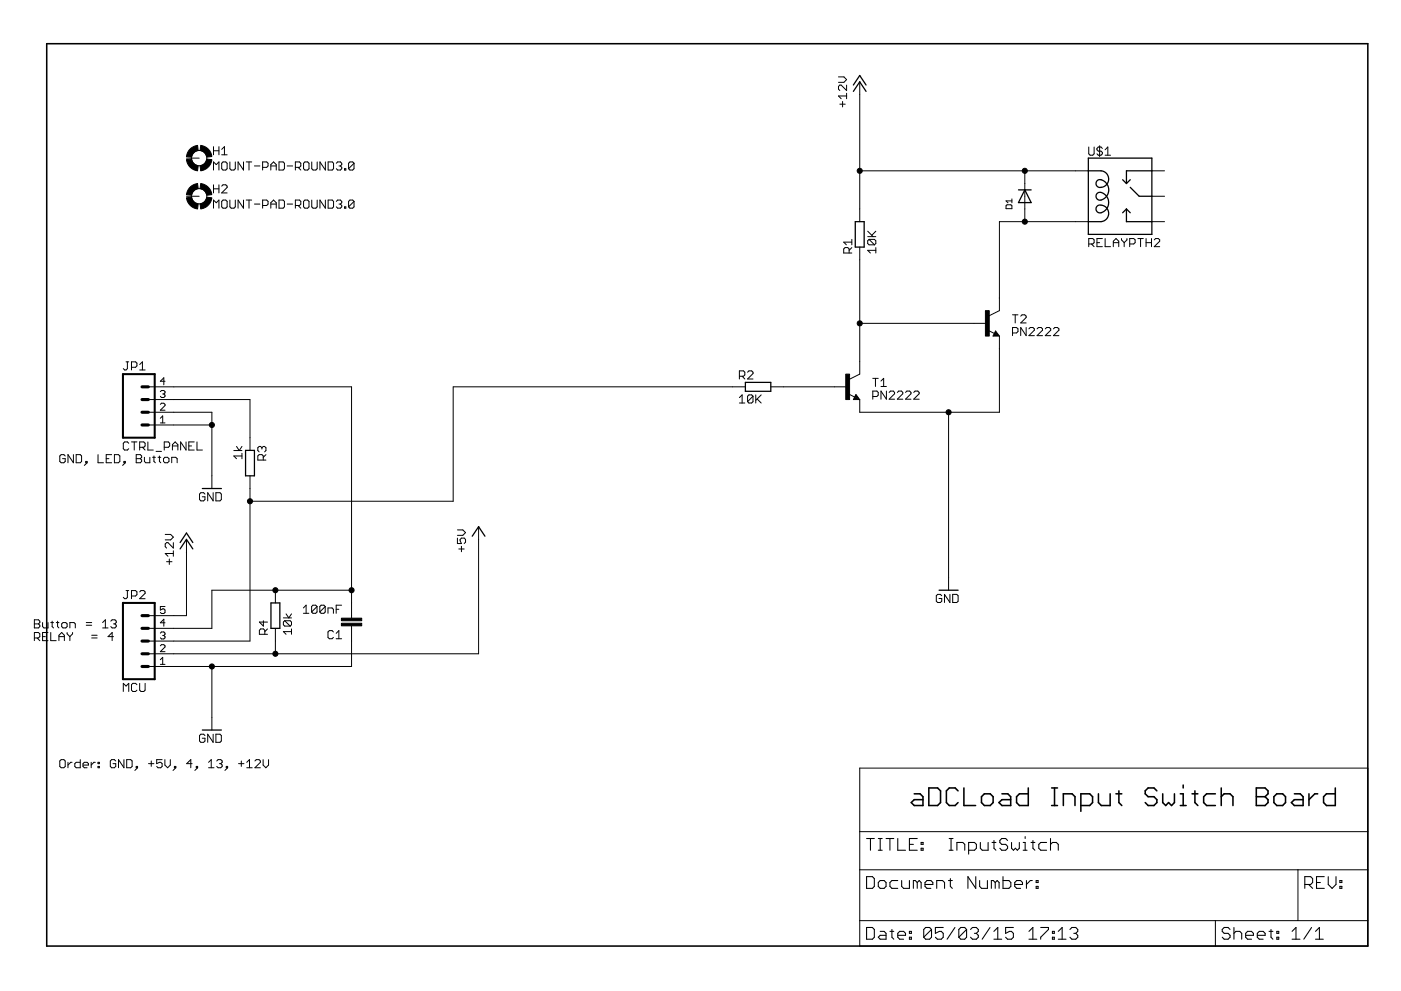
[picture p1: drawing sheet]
<svg xmlns="http://www.w3.org/2000/svg" width="420mm" height="297mm" viewBox="0 0 420 297" stroke-linecap="round" stroke-linejoin="round" font-family="sans-serif">
<g fill="none" stroke="#000" stroke-width=".3">
<path d="M251.5 23.1h1.6l.8 .8-.8 .8h-1.6M251.9 31.2h1.6M252.7 30.4v1.6M253.9 28.8h-2.4l.8 .8M253.9 25.5v1.6l-1.6-1.6h-.4l-.4 .4v.8l.4 .4M253.9 28v1.6M257.8 24.5v41.9M55.9 58.8h3.8M55.9 47.4h3.8M64 44v2.4M64 51v-2.5l.9 .8 .8-.8v2.5M64 55.4v2.4"/>
<path d="M64 45.2h1.7M64 56.6h1.7M65.7 44v2.4M65.7 55.4v2.4M66.5 55.8l.4-.4h.8l.4 .4v.4l-1.6 1.6h1.6M66.5 44.8l.8-.8v2.4M66.5 46.4h1.6M66.9 48.5h.8l.4 .4v1.7l-.4 .4h-.8l-.4-.4v-1.7zM66.9 60h.8l.4 .4v1.6l-.4 .4h-.8l-.4-.4v-1.6zM68.9 48.5v2.1l.4 .4h.9l.4-.4v-2.1M68.9 60v2l.4 .4h.9l.4-.4v-2M73 48.5v2.5l-1.6-2.5v2.5"/>
<path d="M73 60v2.4l-1.6-2.4v2.4M73.9 48.5h1.6M73.9 60h1.6M74.7 48.5v2.5M74.7 60v2.4M76.3 49.7h1.6M78.8 50.2h1.2l.4-.5v-.8l-.4-.4h-1.2v2.5M81.2 49.7h1.6M81.2 51v-1.7l.8-.8 .8 .8v1.7M83.7 48.5h1.2l.4 .4v1.7l-.4 .4h-1.2zM83.7 60h1.2l.4 .4v1.6l-.4 .4h-1.2zM86.1 49.7h1.7"/>
<path d="M88.6 50.2h1.2l.4-.5v-.8l-.4-.4h-1.2v2.5M89.4 50.2l.8 .8M91.4 48.5h.9l.4 .4v1.7l-.4 .4h-.9l-.4-.4v-1.7zM91.4 60h.9l.4 .4v1.6l-.4 .4h-.9l-.4-.4v-1.6zM93.5 48.5v2.1l.4 .4h.8l.4-.4v-2.1M93.5 60v2l.4 .4h.8l.4-.4v-2M97.6 48.5v2.5l-1.7-2.5v2.5M97.6 60v2.4l-1.7-2.4v2.4M98.4 48.5h1.2l.4 .4v1.7l-.4 .4h-1.2zM98.4 60h1.2l.4 .4v1.6l-.4 .4h-1.2zM100.9 48.9l.4-.4h.8l.4 .4v.4l-.4 .4M101.7 49.7h.4"/>
<path d="M102.1 49.7l.4 .5v.4l-.4 .4h-.8l-.4-.4M103.3 50.6h.4v.4h-.4zM106.2 48.9l-.4-.4h-.9l-.4 .4v1.7M106.2 48.9v1.7l-.4 .4h-.9l-.4-.4M106.2 48.9l-1.7 1.7M257.8 51.2h68.6M303.5 59.6v1.2M307.3 51.2v15.2M326.5 44.1v2l.4 .4h.8l.4-.4v-2M329.8 43.7v3.2M330.6 44.5l-.4-.4h-.8l-.4 .4v.4l.4 .4h.8l.4 .4v.4l-.4 .4h-.8l-.4-.4M331.4 46.5h1.7"/>
<path d="M331.4 44.9l.8-.8v2.4M345.4 58.8h3.8M345.4 51.2h3.8M64 62.4v-2.4l.9 .8 .8-.8v2.4M76.3 61.2h1.6M78.8 61.6h1.2l.4-.4v-.8l-.4-.4h-1.2v2.4M81.2 62.4v-1.6l.8-.8 .8 .8v1.6M81.2 61.2h1.6M86.1 61.2h1.7M88.6 61.6h1.2l.4-.4v-.8l-.4-.4h-1.2v2.4M89.4 61.6l.8 .8M100.9 60.4l.4-.4h.8l.4 .4v.4l-.4 .4"/>
<path d="M101.7 61.2h.4M102.1 61.2l.4 .4v.4l-.4 .4h-.8l-.4-.4M103.3 62h.4v.4h-.4zM106.2 60.4l-.4-.4h-.9l-.4 .4v1.6M106.2 60.4v1.6l-.4 .4h-.9l-.4-.4M106.2 60.4l-1.7 1.6M254.7 75.8v-1.2l-.5-.4h-.8l-.4 .4v1.2h2.5M255.5 74.2l-.8 .8M255.5 72.6h-2.5l.8 .8M255.5 71.8v1.6M257.8 74.1v38l-3 1.6M260.2 70.9h2.5"/>
<path d="M260.2 69.3l1.7 1.6M260.6 71.8h1.7l.4 .4v.8l-.4 .4M260.6 71.8l-.4 .4v.8l.4 .4h1.7M260.6 71.8l1.7 1.6M262.7 75h-2.5l.8 .8M262.7 74.2v1.6M262.7 69.3l-1.2 1.2M301.7 61.7l.3-.3h1.2l.3 .3v.8h-1.8zM303.5 60.2h-1.8l.6 .6M326.4 66.4h-26.7v26.7l-3 1.5M326.5 73.1h1.2l.4-.4v-.8l-.4-.4h-1.2v2.4M327.3 73.1l.8 .8"/>
<path d="M329 72.7h.8M330.6 71.5h-1.6v2.4h1.6M331.4 71.5v2.4h1.7M333.9 72.7h1.6M333.9 73.9v-1.6l.8-.8 .8 .8v1.6M336.3 71.5v.4l.8 .8M337.1 72.7v1.2M338 71.5v.4l-.9 .8M338.8 73.1h1.2l.4-.4v-.8l-.4-.4h-1.2v2.4M341.2 71.5h1.7M342.1 71.5v2.4M343.7 72.7h1.6"/>
<path d="M343.7 71.5v2.4M345.3 71.5v2.4M345.4 66.4h3.8M346.2 71.9l.4-.4h.8l.4 .4v.4l-1.6 1.6h1.6M257.8 96.9h38.1M296.4 99l1.8 1M298.6 99.2l1.1 1.5h-1.9zM303.7 99.8h1.2l.4-.4v-.8l-.4-.4h-1.2v2.4M303.7 94.4h1.6M304.5 94.4v2.4M306.1 94.8l.4-.4h.8l.4 .4v.4l-1.6 1.6h1.6M307.7 98.2v2.4l-1.6-2.4v2.4"/>
<path d="M308.6 98.6l.4-.4h.8l.4 .4v.4l-1.6 1.6h1.6M311 98.6l.4-.4h.8l.5 .4v.4l-1.7 1.6h1.7M313.5 98.6l.4-.4h.8l.4 .4v.4l-1.6 1.6h1.6M315.9 98.6l.4-.4h.8l.5 .4v.4l-1.7 1.6h1.7M37.8 108.5h.8M38.2 108.5v2l-.4 .4h-.4l-.4-.4M39.4 110.1h1.3l.4-.4v-.8l-.4-.4h-1.3v2.4M41.9 110.9h1.6M41.9 109.3l.8-.8v2.4M44.5 119.8h30.5v15.2M44.5 116h60.9v69.3M48.1 117.4l.3-.3h.7l.4 .3v.4l-.4 .3"/>
<path d="M48.8 118.1h.3M49.1 118.1l.4 .3v.4l-.4 .3h-.7l-.3-.3M49.5 114.3h-1.4l1-1.1v2.1M221.7 119.2l.9-.8v2.4M221.7 112.8h1.3l.4-.4v-.8l-.4-.4h-1.3v2.4M222.6 112.8l.8 .8M223.5 116h-87.6v34.2h-60.9M224.2 111.6l.4-.4h.8l.4 .4v.4l-1.6 1.6h1.6M225.8 118.8v1.6l-.4 .4h-.8l-.4-.4M225.8 118.8l-.4-.4h-.8l-.4 .4v1.6M225.8 118.8l-1.6 1.6M226.7 118.4v2.4"/>
<path d="M227.1 119.6l1.2 1.2M228.3 118.4l-1.6 1.6M231.2 116h22.8M254.5 118.1l1.8 .9M256.7 118.2l1.1 1.6h-1.9zM261.7 118.9h1.3l.4-.5v-.8l-.4-.4h-1.3v2.5M261.7 113.4h1.7M262.6 113.4v2.4M264.2 114.2l.8-.8v2.4M264.2 115.8h1.6M265.8 117.2v2.5l-1.6-2.5v2.5M266.7 117.6l.4-.4h.8l.4 .4v.4l-1.6 1.7h1.6"/>
<path d="M269.1 117.6l.4-.4h.8l.4 .4v.4l-1.6 1.7h1.6M271.6 117.6l.4-.4h.8l.4 .4v.4l-1.6 1.7h1.6M274 117.6l.4-.4h.9l.4 .4v.4l-1.7 1.7h1.7M299.7 100.7v22.9h-41.9v-3.8M19.6 136.7l-.4-.4h-.8l-.5 .4v1.6l.5 .4h.8l.4-.4v-.8h-.8M22 136.3v2.4l-1.6-2.4v2.4M22.8 136.3h1.3l.4 .4v1.6l-.4 .4h-1.3zM25.7 138.3h.4v.4h-.4zM26.1 138.7l-.8 .8M29.4 136.3v2.4h1.6M31.9 137.5h.8M33.5 136.3h-1.6v2.4h1.6"/>
<path d="M34.3 136.3h1.2l.4 .4v1.6l-.4 .4h-1.2zM37.2 138.3h.4v.4h-.4zM37.6 138.7l-.8 .8M38.6 132.9l-.4-.4h-.8l-.4 .4v1.6l.4 .4h.8l.4-.4M39.4 132.5h1.7M40.3 132.5v2.4M40.9 136.3h1.2l.4 .4v.4l-.4 .4 .4 .4v.4l-.4 .4h-1.2zM40.9 137.5h1.2M41.9 134.1h1.2l.4-.4v-.8l-.4-.4h-1.2v2.4M42.7 134.1l.8 .8M43.3 137.1v1.2l.4 .4h1.2v-1.6M44.3 132.5v2.4h1.7"/>
<path d="M44.5 123.6h19v22.8M44.5 127.4h19M45.8 137.1h.8M46.2 136.7v1.6l.4 .4M46.8 135.3h1.6M47.4 137.1h.8M47.8 136.7v1.6l.4 .4M48.1 125.4l.7-.7v2.1M48.1 126.8h1.4M48.1 121.2l.3-.3h.7l.4 .3v.4l-1.4 1.4h1.4M49.3 134.1h1.2l.4-.4v-.8l-.4-.4h-1.2v2.4M49.4 137.1h.8l.5 .4v.8l-.5 .4h-.8l-.4-.4v-.8z"/>
<path d="M51.5 138.7v-1.6h1.2l.4 .4v1.2M51.7 134.9v-1.6l.8-.8 .8 .8v1.6M51.7 133.7h1.6M55.8 132.5v2.4l-1.6-2.4v2.4M56.6 133.7h.8M58.3 132.5h-1.7v2.4h1.7M59.1 132.5v2.4h1.6M70.1 135h2.5M70.9 133.8l.9 1.2 .8-1.2M72.6 136.7h-2.5l.8 .8M72.6 135.9v1.6M78.5 134.2l-.4-.4h-.4l-.4 .4v.8l.4 .4"/>
<path d="M78.5 134.2l.5-.4h.4l.4 .4v.8l-.4 .4M78.5 134.2v.4M79 137.9v-1.2l-.5-.4h-.8l-.4 .4v1.2h2.5M79.8 136.3l-.8 .8M221.7 120.8h1.7M284.5 123.6v53.3M61.5 148.1l-.4-.4h-.9l-.4 .4v1.6l.4 .4h.9l.4-.4v-.8h-.8M63.9 147.7v2.4l-1.6-2.4v2.4M64.7 147.7h1.3l.4 .4v1.6l-.4 .4h-1.3zM75 142.6v49.6h-30.5M137.2 158.8h1.6l.8 .8-.8 .9h-1.6M143.5 157.9v38.1h-99"/>
<path d="M37.8 177h.8M38.2 177v2l-.4 .5h-.4l-.4-.5M39.4 178.6h1.3l.4-.4v-.8l-.4-.4h-1.3v2.5M41.9 177.4l.4-.4h.8l.4 .4v.4l-1.6 1.7h1.6M49.6 160.2h1.6l.8 .8-.8 .8h-1.6M50 168.4h1.6M50.8 167.6v1.6M52 165.9h-2.4l.8 .8M52 162.6v1.7l-1.6-1.7h-.4l-.4 .4v.9l.4 .4M52 165.1v1.6M55.9 161.7v22.8h-11.4M82.6 176.9v3.8"/>
<path d="M105.4 176.9h-41.9v11.4h-19M137.2 161.3v1.6h1.2l-.4-.8v-.4l.4-.4h.8l.4 .4v.8l-.4 .4M137.6 164.5h1.6M138.4 163.7v1.7M282.4 178.6l-.4-.4h-.8l-.4 .4v1.6l.4 .4h.8l.4-.4v-.8h-.8M284.9 178.2v2.4l-1.6-2.4v2.4M285.7 178.2h1.2l.4 .4v1.6l-.4 .4h-1.2zM10.3 185.8h1.2l.4 .4v.4l-.4 .4 .4 .4v.4l-.4 .4h-1.2zM10.3 191.2h1.2l.4-.4v-.8l-.4-.4h-1.2v2.4M10.3 187h1.2M11.1 191.2l.8 .8M12.8 186.6v1.2l.4 .4h1.2v-1.6"/>
<path d="M12.8 190.8h.8M14.4 189.6h-1.6v2.4h1.6M15.2 186.6h.8M15.2 189.6v2.4h1.6M15.6 186.2v1.6l.4 .4M16.9 186.6h.8M17.3 186.2v1.6l.4 .4M17.7 190.8h1.6M17.7 192v-1.6l.8-.8 .8 .8v1.6M18.5 187l.4-.4h.8l.4 .4v.8l-.4 .4h-.8l-.4-.4zM20.1 189.6v.4l.9 .8M21 188.2v-1.6h1.2l.4 .4v1.2"/>
<path d="M21 190.8v1.2M21.8 189.6v.4l-.8 .8M25.9 186.6h1.6M25.9 187.4h1.6M27.5 191.2h1.6M27.5 190.4h1.6M30.8 188.2h1.6M30.8 186.6l.8-.8v2.4M33.2 186.2l.4-.4h.9l.4 .4v.4l-.4 .4M34 190.8h-1.6l1.2-1.2v2.4M34.1 187h.4M34.5 187l.4 .4v.4l-.4 .4h-.9l-.4-.4"/>
<path d="M48.1 197.7l.7-.7v2.1M48.1 189.8l.3-.4h.7l.4 .4v.3l-.4 .4M48.1 193.6l.3-.4h.7l.4 .4v.3l-1.4 1.4h1.4M48.1 199.1h1.4M48.8 190.5h.3M49.1 190.5l.4 .3v.4l-.4 .3h-.7l-.3-.3M49.5 181.8h-1.4v1.1l.7-.4h.3l.4 .4v.7l-.4 .3h-.7l-.3-.3M49.5 186.7h-1.4l1-1.1v2.1M63.5 199.8v19M79 186.1v1.6l-1.2-1.2h2.4M79.4 190.1v-1.2l-.4-.4h-.8l-.4 .4v1.2h2.4M80.2 188.5l-.8 .8"/>
<path d="M82.6 188.3v7.7M85 185.2h2.4M85.4 186.1h1.6l.4 .4v.8l-.4 .4M85.4 186.1l-.4 .4v.8l.4 .4h1.6M85.4 186.1l1.6 1.6M85.8 184l.8 1.2 .8-1.2M87.4 189.3h-2.4l.8 .8M87.4 188.5v1.6M91 182.2l.8-.8v2.4M91 183.8h1.6M95.1 181.8v1.6l-.4 .4h-.8l-.4-.4M95.1 181.8l-.4-.4h-.8l-.4 .4v1.6"/>
<path d="M95.1 181.8l-1.6 1.6M97.5 181.8v1.6l-.4 .4h-.8l-.4-.4M97.5 181.8l-.4-.4h-.8l-.4 .4v1.6M97.5 181.8l-1.6 1.6M98.4 183.8v-1.6h1.2l.4 .4v1.2M100 189.4l-.4-.4h-.8l-.4 .4v1.7l.4 .4h.8l.4-.4M100.8 182.6h.8M100.8 191.5h1.6M100.8 189.8l.8-.8v2.5M102.4 181.4h-1.6v2.4M105.4 187.6v12.2h-60.9M37 207.3v-2.5l.8 .8 .8-.8v2.5"/>
<path d="M41.1 205.2l-.4-.4h-.9l-.4 .4v1.7l.4 .4h.9l.4-.4M41.9 204.8v2.1l.4 .4h.8l.4-.4v-2.1M17.9 228.1l.5-.4h.8l.4 .4v1.6l-.4 .4h-.8l-.5-.4zM20.4 228.5v1.6M21.6 228.5h-.4l-.8 .8M24.1 227.7v2.4h-1.3l-.4-.4v-.8l.4-.4h1.3M24.9 229.3h1.6v-.4l-.4-.4h-.8l-.4 .4v.8l.4 .4h.8M27.3 228.5v1.6M28.6 228.5h-.4l-.9 .8M29.4 229.7h.4v.4h-.4zM29.4 228.5h.4v.4h-.4zM34.7 228.1l-.4-.4h-.8l-.4 .4v1.6l.4 .4h.8l.4-.4v-.8h-.8"/>
<path d="M37.2 227.7v2.4l-1.7-2.4v2.4M38 227.7h1.2l.4 .4v1.6l-.4 .4h-1.2zM40.9 229.7h.4v.4h-.4zM41.3 230.1l-.9 .8M44.5 228.9h1.7M45.4 228.1v1.6M48.6 227.7h-1.6v1.2l.8-.4h.4l.4 .4v.8l-.4 .4h-.8l-.4-.4M49.4 227.7v1.6l.9 .8 .8-.8v-1.6M52.3 229.7h.4v.4h-.4zM52.7 230.1l-.8 .8M57.6 228.9h-1.6l1.2-1.2v2.4M58.9 229.7h.4v.4h-.4z"/>
<path d="M59.3 230.1l-.9 .8M61.5 220.5l-.4-.4h-.9l-.4 .4v1.6l.4 .4h.9l.4-.4v-.8h-.8M62.5 228.5l.9-.8v2.4M62.5 230.1h1.7M63.9 220.1v2.4l-1.6-2.4v2.4M64.7 220.1h1.3l.4 .4v1.6l-.4 .4h-1.3zM65 228.1l.4-.4h.8l.4 .4v.4l-.4 .4M65.8 228.9h.4M66.2 228.9l.4 .4v.4l-.4 .4h-.8l-.4-.4M67.9 229.7h.4v.4h-.4zM68.3 230.1l-.8 .8M71.5 228.9h1.7"/>
<path d="M72.4 228.1v1.6M74 230.1h1.6M74 228.5l.8-.8v2.4M76.5 228.1l.4-.4h.8l.4 .4v.4l-1.6 1.6h1.6M78.9 227.7v1.6l.8 .8 .8-.8v-1.6M257.8 230.2h152.4v53.4h-152.4zM257.8 249.3h152.4M257.8 260.7h152.4M257.8 275.9h152.4M364.5 275.9v7.7M389.3 260.7v15.2"/>
<circle cx="59.7" cy="47.4" r="2.29"/>
<circle cx="59.7" cy="58.8" r="2.29"/>
</g>
<g fill="none" stroke="#000" stroke-width=".47">
<path d="M14 13.1h396.2v270.5h-396.2zM274.2 237.9h1.7l.9 .9v2.6h-2.6l-.9-.8 .9-.9h2.6M278.6 236.2h2.6l.9 .8v3.6l-.9 .8h-2.6zM287.3 237l-.9-.8h-1.7l-.9 .8v3.6l.9 .8h1.7l.9-.8M289.1 236.2v5.2h3.5M295.2 237.9h1.8l.8 .9v1.8l-.8 .8h-1.8l-.9-.8v-1.8zM300.5 237.9h1.7l.9 .9v2.6h-2.6l-.9-.8 .9-.9h2.6M308.4 236.2v5.2h-2.7l-.8-.8v-1.8l.8-.9h2.7M315.4 236.2h1.7M316.3 236.2v5.2M329.4 237.9v2.7l.9 .8h2.6v-3.5M334.7 237.9h1.7"/>
<path d="M335.6 237v3.6l.8 .8M346.9 237l-.8-.8h-1.8l-.8 .8v.9l.8 .9h1.8l.8 .9v.9l-.8 .8h-1.8l-.8-.8M348.7 237.9v2.7l.9 .8 .9-.8 .8 .8 .9-.8v-2.7M354 237.9h.8v3.5M354.8 235.3v.9M357.5 237.9h1.7M358.4 237v3.6l.8 .8M364.5 237.9h-2.6l-.9 .9v1.8l.9 .8h2.6M366.2 238.8l.9-.9h1.8l.9 .9v2.6M366.2 236.2v5.2M376.8 236.2h2.6l.9 .8v.9l-.9 .9 .9 .9v.9l-.9 .8h-2.6zM376.8 238.8h2.6"/>
<path d="M382.9 237.9h1.8l.8 .9v1.8l-.8 .8h-1.8l-.9-.8v-1.8zM388.2 237.9h1.7l.9 .9v2.6h-2.6l-.9-.8 .9-.9h2.6M392.6 237.9v3.5M395.2 237.9h-.9l-1.7 1.8M400.5 236.2v5.2h-2.7l-.9-.8v-1.8l.9-.9h2.7M315.4 241.4h1.7M318.9 241.4v-3.5h2.6l.9 .9v2.6M324.1 241.4h2.7l.9-.8v-1.8l-.9-.9h-2.7v5.3M354 241.4h1.7"/>
</g>
<g fill="none" stroke="#000" stroke-width=".32">
<path d="M259.9 251.3h2.3M261 251.3v3.5M263.4 251.3h1.2M263.4 254.8h1.2M264 251.3v3.5M265.7 251.3h2.4M266.9 251.3v3.5M269.2 251.3v3.5h2.4M272.7 253.1h1.2M275.1 251.3h-2.4v3.5h2.4M276.2 254.3h.6v.5h-.6zM276.2 252.5h.6v.6h-.6z"/>
<path d="M284.6 251.3h1.2M284.6 254.8h1.2M285.2 251.3v3.5M287 254.8v-2.3h1.7l.6 .6v1.7M290.5 254.8h1.7l.6-.5v-1.2l-.6-.6h-1.7v3.5M294 252.5v1.8l.6 .5h1.7v-2.3M297.5 252.5h1.2M298.1 251.9v2.4l.6 .5M302.2 251.9l-.6-.6h-1.2l-.6 .6v.6l.6 .6h1.2l.6 .6v.6l-.6 .5h-1.2l-.6-.5M303.4 252.5v1.8l.5 .5 .6-.5 .6 .5 .6-.5v-1.8M306.9 254.8h1.1M306.9 252.5h.5v2.3"/>
<path d="M307.4 250.8v.5M309.2 252.5h1.2M309.8 251.9v2.4l.6 .5M313.9 252.5h-1.8l-.6 .6v1.2l.6 .5h1.8M315 253.1l.6-.6h1.2l.6 .6v1.7M315 251.3v3.5M259.9 262.8h1.7l.6 .6v2.3l-.6 .6h-1.7zM259.9 278h1.7l.6 .6v2.3l-.6 .6h-1.7zM264 279.2h1.1l.6 .6v1.7h-1.7l-.6-.6 .6-.5h1.7M264 263.9h1.1l.6 .6v1.2l-.6 .6h-1.1l-.6-.6v-1.2zM266.9 279.2h1.2M267.5 278.6v2.3l.6 .6"/>
<path d="M269.2 263.9h-1.7l-.6 .6v1.2l.6 .6h1.7M270.4 263.9v1.8l.6 .6h1.7v-2.4M272.7 279.2h.6v.6h-.6zM275.1 264.5l-.6-.6h-.6v2.4M275.1 264.5l.6-.6 .5 .6v1.8M275.1 264.5v1.8M277.4 265.1h2.4v-.6l-.6-.6h-1.2l-.6 .6v1.2l.6 .6h1.2M279.4 278.6v2.3l-.6 .6h-1.2l-.6-.6M279.4 278.6l-.6-.6h-1.2l-.6 .6v2.3M279.4 278.6l-2.4 2.3M280.9 266.3v-2.4h1.8l.6 .6v1.8M282.9 278h-2.4v1.8l1.2-.6h.6l.6 .6v1.1l-.6 .6h-1.2l-.6-.6"/>
<path d="M284.4 263.9h1.2M285 263.4v2.3l.6 .6M286.4 278l-2.4 3.5M289.9 278.6v2.3l-.6 .6h-1.2l-.6-.6M289.9 278.6l-.6-.6h-1.2l-.6 .6v2.3M289.9 278.6l-2.4 2.3M291.1 278.6l.5-.6h1.2l.6 .6v.6l-.6 .6M292.2 279.8h.6M292.6 262.8v3.5l-2.3-3.5v3.5M292.8 279.8l.6 .6v.5l-.6 .6h-1.2l-.5-.6M293.8 263.9v1.8l.6 .6h1.7v-2.4M296.9 278l-2.3 3.5"/>
<path d="M298.1 279.2l1.1-1.2v3.5M298.5 264.5l-.6-.6h-.6v2.4M298.5 264.5v1.8M298.5 264.5l.5-.6 .6 .6v1.8M300.8 262.8v3.5h1.8l.5-.6v-1.2l-.5-.6h-1.8M303.9 278h-2.3v1.8l1.1-.6h.6l.6 .6v1.1l-.6 .6h-1.1l-.6-.6M304.3 265.1h2.3v-.6l-.5-.6h-1.2l-.6 .6v1.2l.6 .6h1.2M307.8 263.9v2.4M308.6 279.2l1.2-1.2v3.5M309.6 263.9h-.6l-1.2 1.2M310.7 265.7h.6v.6h-.6zM310.7 263.9h.6v.6h-.6z"/>
<path d="M312.1 278h2.3v.6l-2.3 2.3v.6M315.6 279.2h.6v.6h-.6zM317.4 279.2l1.1-1.2v3.5M320.9 278.6l.6-.6h1.1l.6 .6v.6l-.6 .6M322 279.8h.6M322.6 279.8l.6 .6v.5l-.6 .6h-1.1l-.6-.6M368.9 278.6l-.6-.6h-1.2l-.6 .6v.6l.6 .6h1.2l.6 .6v.5l-.6 .6h-1.2l-.6-.6M370.1 279.8l.5-.6h1.2l.6 .6v1.7M370.1 278v3.5M380.6 279.2h1.1M381.2 278.6v2.3l.5 .6M382.9 279.2h.6v.6h-.6z"/>
<path d="M387.5 279.2l1.2-1.2v3.5M391.3 265.1h1.8l.6-.6v-1.1l-.6-.6h-1.8v3.5M392.5 265.1l1.2 1.2M393.3 278l-2.3 3.5M394.5 279.2l1.2-1.2v3.5M394.8 264.5h1.2M397.2 262.8h-2.4v3.5h2.4M398.3 262.8v2.3l1.2 1.2 1.2-1.2v-2.3M401.8 265.7h.6v.6h-.6zM401.8 263.9h.6v.6h-.6zM269.2 280.4h2.4v-.6l-.6-.6h-1.2l-.6 .6v1.1l.6 .6h1.2M272.7 280.9h.6v.6h-.6z"/>
<path d="M298.1 281.5h2.3M308.6 281.5h2.3M315.6 280.9h.6v.6h-.6zM317.4 281.5h2.3M373.6 280.4h2.3v-.6l-.6-.6h-1.2l-.5 .6v1.1l.5 .6h1.2M377.1 280.4h2.3v-.6l-.6-.6h-1.1l-.6 .6v1.1l.6 .6h1.1M382.9 280.9h.6v.6h-.6zM387.5 281.5h2.3M394.5 281.5h2.4"/>
</g>
<g fill="none" stroke="#000" stroke-width=".38">
<path d="M255.9 27.4l1.9-2.9 1.9 2.9M255.9 25.5l1.9-2.9 1.9 2.9M305.4 56.9h3.8M307.3 56.9l1.9 3.8h-3.8zM326.4 51.2h3.8a2.46 2.46 0 0 1 2.2 3 2.46 2.46 0 0 1-3.3 1.7 1.23 1.23 0 0 1-.1-1.7 1.23 1.23 0 0 1 1.7-.2 3.1 3.1 0 0 1 1.8 3.4 3.1 3.1 0 0 1-2.9 2.6 1.22 1.22 0 0 1-.8-1.7 1.22 1.22 0 0 1 1.9-.5 3.1 3.1 0 0 1 1.7 3.4 3.1 3.1 0 0 1-2.8 2.6 1.25 1.25 0 0 1-.8-1.7 1.25 1.25 0 0 1 1.8-.5 2.49 2.49 0 0 1 1.9 2.6 2.49 2.49 0 0 1-2.3 2.2h-3.8M326.4 47.4h19v22.9h-19zM336.7 53.9l1.1 1.1M339 56.2l2.6 2.6h3.8M339 53.9l-1.2 1.1M345.4 51.2h-7.6v3.8M256.5 66.4h2.7v7.7h-2.7zM337.8 62.6v3.8h7.6"/>
<path d="M337.8 62.6l1.2 1.2M337.8 62.6l-1.1 1.2M298.6 100l.2 .4h-.6l.4-.8 .7 .9h-1.1M223.5 114.6h7.7v2.7h-7.7zM256.7 119l.2 .4h-.6l.4-.8 .8 1h-1.2M73.6 135h2.7v7.6h-2.7zM60.7 146.4h5.7M54 164.5l1.9-2.8 1.9 2.8M54 162.6l1.9-2.8 1.9 2.8M141.6 160.7l1.9-2.8 1.9 2.8M281.6 176.9h5.7M81.3 180.7h2.6v7.6h-2.6z"/>
<path d="M60.7 218.8h5.7"/>
</g>
<path d="M295.5 93.1h1.2v7.6h-1.2zM253.6 112.1h1.2v7.7h-1.2zM102.4 185.3h6.1v.8h-6.1zM102.4 186.8h6.1v.8h-6.1z" fill="#000" stroke="#000" stroke-width=".3"/>
<path d="M36.9 112.1h9.5v19.1h-9.5zM36.9 180.7h9.5v22.9h-9.5z" fill="none" stroke="#000" stroke-width=".61"/>
<path d="M42.6 119.8h1.9M42.6 116h1.9M42.6 123.6h1.9M42.6 127.4h1.9M42.6 192.2h1.9M42.6 196h1.9M42.6 199.8h1.9M42.6 184.5h1.9M42.6 188.3h1.9" fill="none" stroke="#000" stroke-width=".93"/>
<g fill="#000" stroke="#000" stroke-width=".3">
<path d="M55.9 47.9l1.5-.2 .3 .8 .6 .7 1.1 .5-.2 1.5a3.8 3.8 0 0 1-3.3-3.3z" fill-rule="evenodd"/>
<path d="M55.9 59.3l1.5-.2 .3 .8 .6 .7 1.1 .5-.2 1.5a3.8 3.8 0 0 1-3.3-3.3z" fill-rule="evenodd"/>
<path d="M56.8 44.9l1.2-1 1.2-.3 .2 1.5-1.1 .5-.6 .7-.3 .8-1.5-.2 .4-1.2z" fill-rule="evenodd"/>
<path d="M56.8 56.3l1.2-.9 1.2-.4 .2 1.5-1.1 .5-.6 .7-.3 .8-1.5-.2 .4-1.2z" fill-rule="evenodd"/>
<path d="M60 49.7l1.2-.5 .5-.7 .3-.8 1.5 .2a3.8 3.8 0 0 1-3.3 3.3z" fill-rule="evenodd"/>
<path d="M60.2 43.6a3.8 3.8 0 0 1 3.3 3.3l-1.5 .2-.5-1.2-.7-.5-.8-.3z" fill-rule="evenodd"/>
<path d="M60.2 55a3.8 3.8 0 0 1 3.3 3.3l-1.5 .2-.5-1.2-.7-.5-.8-.3z" fill-rule="evenodd"/>
<path d="M60 61.1l1.2-.5 .5-.7 .3-.8 1.5 .2a3.8 3.8 0 0 1-3.3 3.3z" fill-rule="evenodd"/>
<circle cx="257.8" cy="51.2" r=".76"/>
<circle cx="307.3" cy="51.2" r=".76"/>
<circle cx="307.3" cy="66.4" r=".76"/>
<circle cx="257.8" cy="96.9" r=".76"/>
<circle cx="63.5" cy="127.4" r=".76"/>
<circle cx="284.5" cy="123.6" r=".76"/>
<circle cx="75" cy="150.2" r=".76"/>
<circle cx="82.6" cy="176.9" r=".76"/>
<circle cx="105.4" cy="176.9" r=".76"/>
<circle cx="63.5" cy="199.8" r=".76"/>
<circle cx="82.6" cy="196" r=".76"/>
</g>
</svg>
